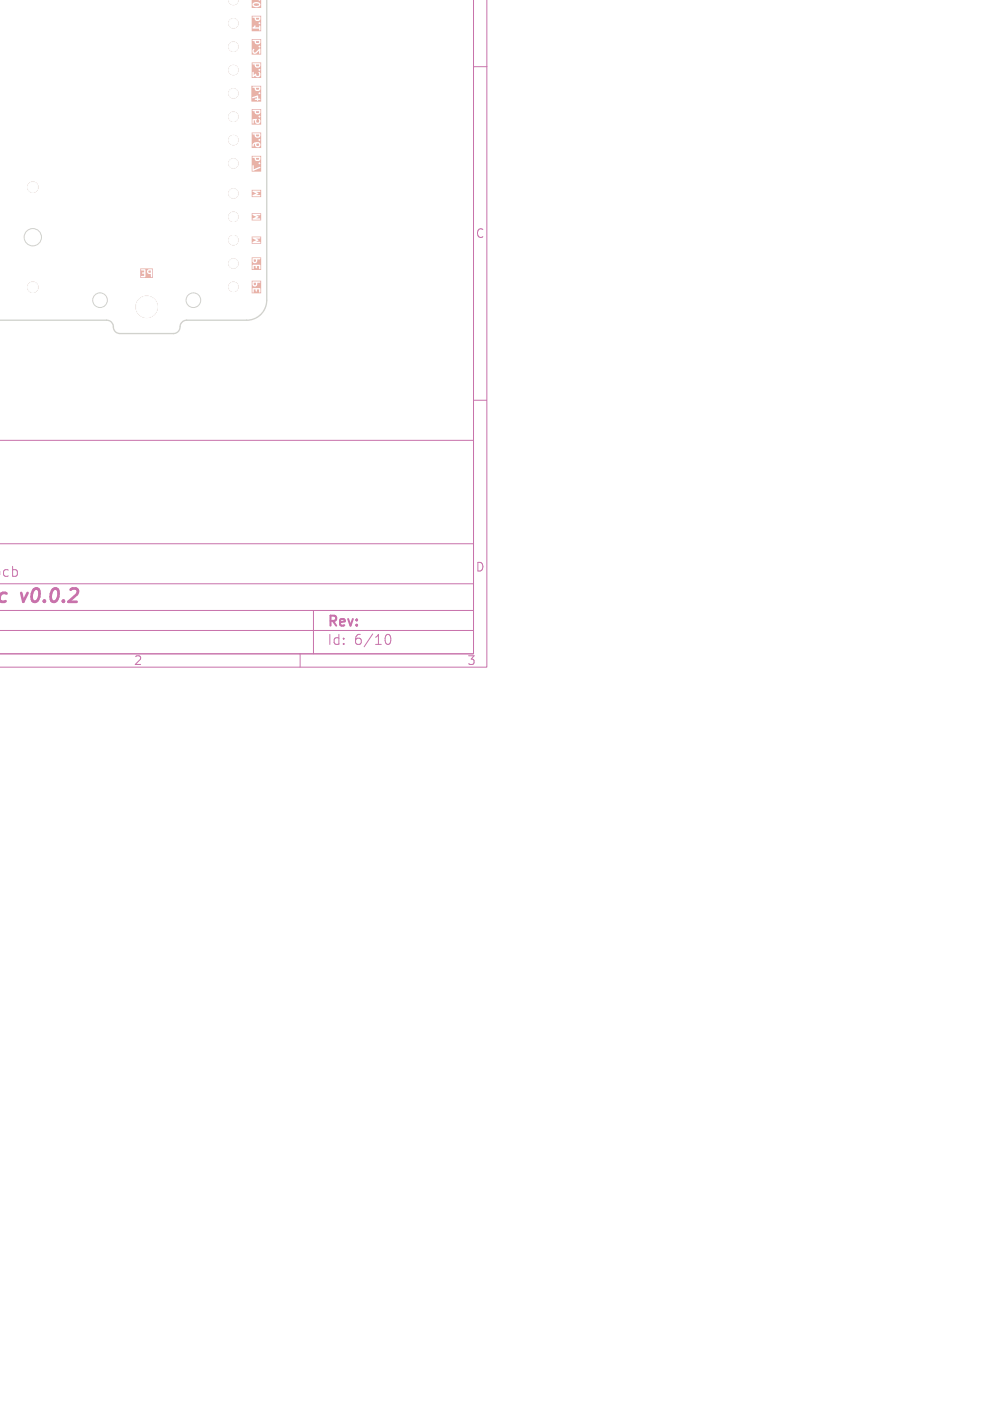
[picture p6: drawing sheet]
<svg xmlns="http://www.w3.org/2000/svg" width="148mm" height="210mm" viewBox="0 0 148 210" stroke-linecap="round" stroke-linejoin="round" font-family="sans-serif">
<defs><g id="words">
<text font-size="2.8" fill="#c872ab" x="4.1" y="90.9">v0.0.2</text>
<g font-size="2.1" fill="#c872ab">
<text x="49" y="94.3">Rev:</text>
<text x="49" y="96.9">Id:</text>
<text x="53.1" y="96.9">6/10</text>
</g>
<g font-size="1.8" fill="#c872ab">
<text x="71.3" y="35.9">C</text>
<text x="71.3" y="85.9">D</text>
<text x="20" y="99.9">2</text>
<text x="70" y="99.9">3</text>
</g>
</g></defs>
<g fill="none" stroke="#c872ab" stroke-width=".15">
<path d="M71 0v98h-71h71v-32h-71M73 0v100h-73M71 10h2M71 60h2M-.1 85.7h.1M0 94.5h71M0 91.5h71M0 87.5h71M0 81.5h71M0 85.7l-.1 .4M1.2 85.5l-.4-.1-.3 .3v.4l.2 .2h.5M1.9 85.5l.4-.1 .3 .3v.4l-.1 .2h-.6"/>
<path d="M1.9 84.9v1.5M45 98v2M47 91.5v6.5M57.7 95.7a.55 .55 0 0 1 .4-.6h.1a.94 .94 0 0 1 0 1.5h-.1a.55 .55 0 0 1-.4-.6"/>
</g>
<path d="M0 89.9l.3 .3 .5-.1M1 89a.66 .66 0 0 0-.7 0 .66 .66 0 0 0-.4 .6M3.2 88.9l.3 1.3" fill="none" stroke="#c872ab" stroke-width=".4"/>
<g fill="#e8b2a7">
<path d="M38.4 2.7h.4l.1 .1-.4 .1z"/>
<path d="M37.7 2.4h1.5v2.3h-1.5v-.5l.3 .1h.9v.2h.1v-.7h-.1v.3h-.7l.1-.2-.1-.1-.5 .4v-.7h1.1a.15 .15 0 0 0 .2 .1 .15 .15 0 0 0 0-.3 .15 .15 0 0 0-.2 .2h-1.1v-.9l.5 .1 .1 .4h.5l.2-.2v-.4l-1.3 .1z"/>
<path d="M37.7 28.5h1.5v1h-1.5v-.8l.7 .3-.5 .3v.1h1.2l-.1-.2h-.6l.4-.2-.4-.2h.6v-.2h-1.1l-.2 .1z"/>
<path d="M37.7 35.5h1.5v1h-1.5v-.8l.7 .3-.5 .3v.1h1.2l-.1-.2h-.6l.4-.2-.4-.2h.6v-.2h-1.1l-.2 .1z"/>
<path d="M38.4 16.7h.4l.1 .1-.4 .1z"/>
<path d="M37.7 16.4h1.5v2.3h-1.5v-.7h.2v.5l.2-.1v-.4h.1v.3l.3 .3 .4-.1 .2-.2-.1-.3-.1-.2-.1 .1 .1 .4-.2 .1-.3-.1 .1-.5-.8 .2v-.5h1.1a.15 .15 0 0 0 .2 .1 .15 .15 0 0 0 0-.3 .15 .15 0 0 0-.2 .2h-1.1v-.9l.5 .1 .1 .4h.5l.2-.2v-.4l-1.3 .1z"/>
<path d="M38.4 9.7h.4l.1 .1-.4 .1z"/>
<path d="M37.7 9.4h1.5v2.3h-1.5v-.8h.2v.7l.4-.3 .2 .3h.3l.3-.3-.1-.3-.1-.2h-.1l.1 .2-.1 .3h-.3l-.1-.3-.3 .3v-.5h-.2l-.2 .1v-.4h1.1a.15 .15 0 0 0 .2 .1 .15 .15 0 0 0 0-.3 .15 .15 0 0 0-.2 .2h-1.1v-.9l.5 .1 .1 .4h.5l.2-.2v-.4l-1.3 .1z"/>
<path d="M38.5 21.5h.3v.3h-.3z"/>
<path d="M38.4 20.2h.4l.1 .1-.4 .1z"/>
<path d="M37.7 19.9h1.5v2.3h-1.5v-.5h.2v.2l.1 .1 .1-.3 .1-.2 .1 .4 .2 .2 .4-.1 .2-.2-.1-.4-.2-.1-.6 .1-.5 .3v-.7h1.1a.15 .15 0 0 0 .2 .1 .15 .15 0 0 0 0-.3 .15 .15 0 0 0-.2 .2h-1.1v-.9l.5 .1 .1 .4h.5l.2-.2v-.4l-1.3 .1z"/>
<path d="M38.4 6.2h.4l.1 .1-.4 .1z"/>
<path d="M37.7 5.9h1.5v2.3h-1.5v-.7h.2v.4l.2 .2 .3-.1 .5-.4v.4h.1v-.7l-.8 .6-.1-.1v-.5l-.4 .2v-.5h1.1a.15 .15 0 0 0 .2 .1 .15 .15 0 0 0 0-.3 .15 .15 0 0 0-.2 .2h-1.1v-.9l.5 .1 .1 .4h.5l.2-.2v-.4l-1.3 .1z"/>
<path d="M37.7 32h1.5v1h-1.5v-.8l.7 .3-.5 .3v.1h1.2l-.1-.2h-.6l.4-.2-.4-.2h.6v-.2h-1.1l-.2 .1z"/>
<path d="M38.1 38.9h.3l-.1 .3h-.2z"/>
<path d="M37.7 38.6h1.5v1.9h-1.5v-.7h.2v.6l.2-.1v-.4h.2l.1 .3 .1-.1v-.2h.4v.4h.2l-.1-.6h-1l-.3 .1v-1h.2v.5l.4 .2 .2-.2 .1-.4h.4v-.2h-1l-.3 .1z"/>
<path d="M38.4 23.7h.4l.1 .1-.4 .1z"/>
<path d="M37.7 23.4h1.5v2.3h-1.5v-.8h.2v.7l1.2-.5-.2-.1-.8 .4v-.6h-.2l-.2 .1v-.4h1.1a.15 .15 0 0 0 .2 .1 .15 .15 0 0 0 0-.3 .15 .15 0 0 0-.2 .2h-1.1v-.9l.5 .1 .1 .4h.5l.2-.2v-.4l-1.3 .1z"/>
<path d="M38.1 42.4h.3l-.1 .3h-.2z"/>
<path d="M37.7 42.1h1.5v1.9h-1.5v-.7h.2v.6l.2-.1v-.4h.2l.1 .3 .1-.1v-.2h.4v.4h.2l-.1-.6h-1l-.3 .1v-1h.2v.5l.4 .2 .2-.2 .1-.4h.4v-.2h-1l-.3 .1z"/>
<path d="M38.4 13.2h.4l.1 .1-.4 .1z"/>
<path d="M37.7 12.9h1.5v2.3h-1.5v-.5h.2l.6-.2v.3h-.2l-.1 .1 .3 .1 .1 .1 .5-.2-.1-.1h-.3l-.1-.5-.9 .4v-.7h1.1a.15 .15 0 0 0 .2 .1 .15 .15 0 0 0 0-.3 .15 .15 0 0 0-.2 .2h-1.1v-.9l.5 .1 .1 .4h.5l.2-.2v-.4l-1.3 .1z"/>
<path d="M22.3 40.6h.3v.3l-.3-.1z"/>
<path d="M21 40.2h1.9v1.5h-1.9v-1.3l.2 .2h.4v.2l-.3 .1 .1 .1h.2v.4h-.4v.1h.6v-.9h.2l.2 .4 .4 .1v.4h.2v-1.1h-.5l-.3 .2h-.2v-.2h-.8z"/>
<path d="M38.1 .6a.45 .45 0 0 1 .8 .1 .5 .5 0 0 1-.8 0z"/>
<path d="M37.7 -.1h1.5v1.3h-1.5v-.6h.2l.1 .4 .3 .1 .5-.1 .3-.3-.2-.3-.3-.1-.5 .1-.4 .2v-.6h1.1v.1h.2a.12 .12 0 0 0-.1-.2 .12 .12 0 0 0-.1 0z"/>
</g>
<g fill="#e8b2a7" stroke="#e8b2a7" stroke-width=".15">
<path d="M34.3 0l1.3-.1a.68 .68 0 0 1-.6 .8 .68 .68 0 0 1-.7-.7z"/>
<circle cx="35" cy="43" r=".7"/>
<circle cx="35" cy="39.5" r=".7"/>
<circle cx="35" cy="36" r=".7"/>
<circle cx="35" cy="32.5" r=".7"/>
<circle cx="35" cy="29" r=".7"/>
<circle cx="35" cy="24.5" r=".7"/>
<circle cx="35" cy="21" r=".7"/>
<circle cx="35" cy="17.5" r=".7"/>
<circle cx="35" cy="14" r=".7"/>
<circle cx="35" cy="10.5" r=".7"/>
<circle cx="35" cy="7" r=".7"/>
<circle cx="35" cy="3.5" r=".7"/>
<circle cx="4.9" cy="28.1" r=".77"/>
<circle cx="4.9" cy="43.1" r=".77"/>
<circle cx="22" cy="46" r="1.6"/>
</g>
<path d="M40 0v45a3 3 0 0 1-3 3h-9a1.16 1.16 0 0 0-1.1 1.3l-.3 .5-.5 .2h-8.1a1.16 1.16 0 0 1-1.1-1.3l-.3-.5-.6-.2h-16.1" fill="none" stroke="#d0d2cd" stroke-width=".2"/>
<g fill="none" stroke="#d0d2cd" stroke-width=".15">
<circle cx="4.9" cy="35.6" r="1.3"/>
<circle cx="15" cy="45" r="1.1"/>
<circle cx="29" cy="45" r="1.1"/>
</g>
<g fill="#d0d2cd" stroke="#d0d2cd" stroke-width=".15">
<path d="M34.3 0l1.3-.1a.68 .68 0 0 1-.6 .8 .68 .68 0 0 1-.7-.7z"/>
<circle cx="35" cy="43" r=".7"/>
<circle cx="35" cy="39.5" r=".7"/>
<circle cx="35" cy="36" r=".7"/>
<circle cx="35" cy="32.5" r=".7"/>
<circle cx="35" cy="29" r=".7"/>
<circle cx="35" cy="24.5" r=".7"/>
<circle cx="35" cy="21" r=".7"/>
<circle cx="35" cy="17.5" r=".7"/>
<circle cx="35" cy="14" r=".7"/>
<circle cx="35" cy="10.5" r=".7"/>
<circle cx="35" cy="7" r=".7"/>
<circle cx="35" cy="3.5" r=".7"/>
<circle cx="4.9" cy="28.1" r=".77"/>
<circle cx="4.9" cy="43.1" r=".77"/>
<circle cx="22" cy="46" r="1.6"/>
</g>
<g fill="#fff" stroke="#fff" stroke-width=".15">
<path d="M34.3 0l1.3-.1a.68 .68 0 0 1-.6 .8 .68 .68 0 0 1-.7-.7z"/>
<circle cx="35" cy="43" r=".7"/>
<circle cx="35" cy="39.5" r=".7"/>
<circle cx="35" cy="36" r=".7"/>
<circle cx="35" cy="32.5" r=".7"/>
<circle cx="35" cy="29" r=".7"/>
<circle cx="35" cy="24.5" r=".7"/>
<circle cx="35" cy="21" r=".7"/>
<circle cx="35" cy="17.5" r=".7"/>
<circle cx="35" cy="14" r=".7"/>
<circle cx="35" cy="10.5" r=".7"/>
<circle cx="35" cy="7" r=".7"/>
<circle cx="35" cy="3.5" r=".7"/>
<circle cx="4.9" cy="28.1" r=".77"/>
<circle cx="4.9" cy="43.1" r=".77"/>
<circle cx="22" cy="46" r="1.6"/>
</g>
<use href="#words"/>
</svg>
